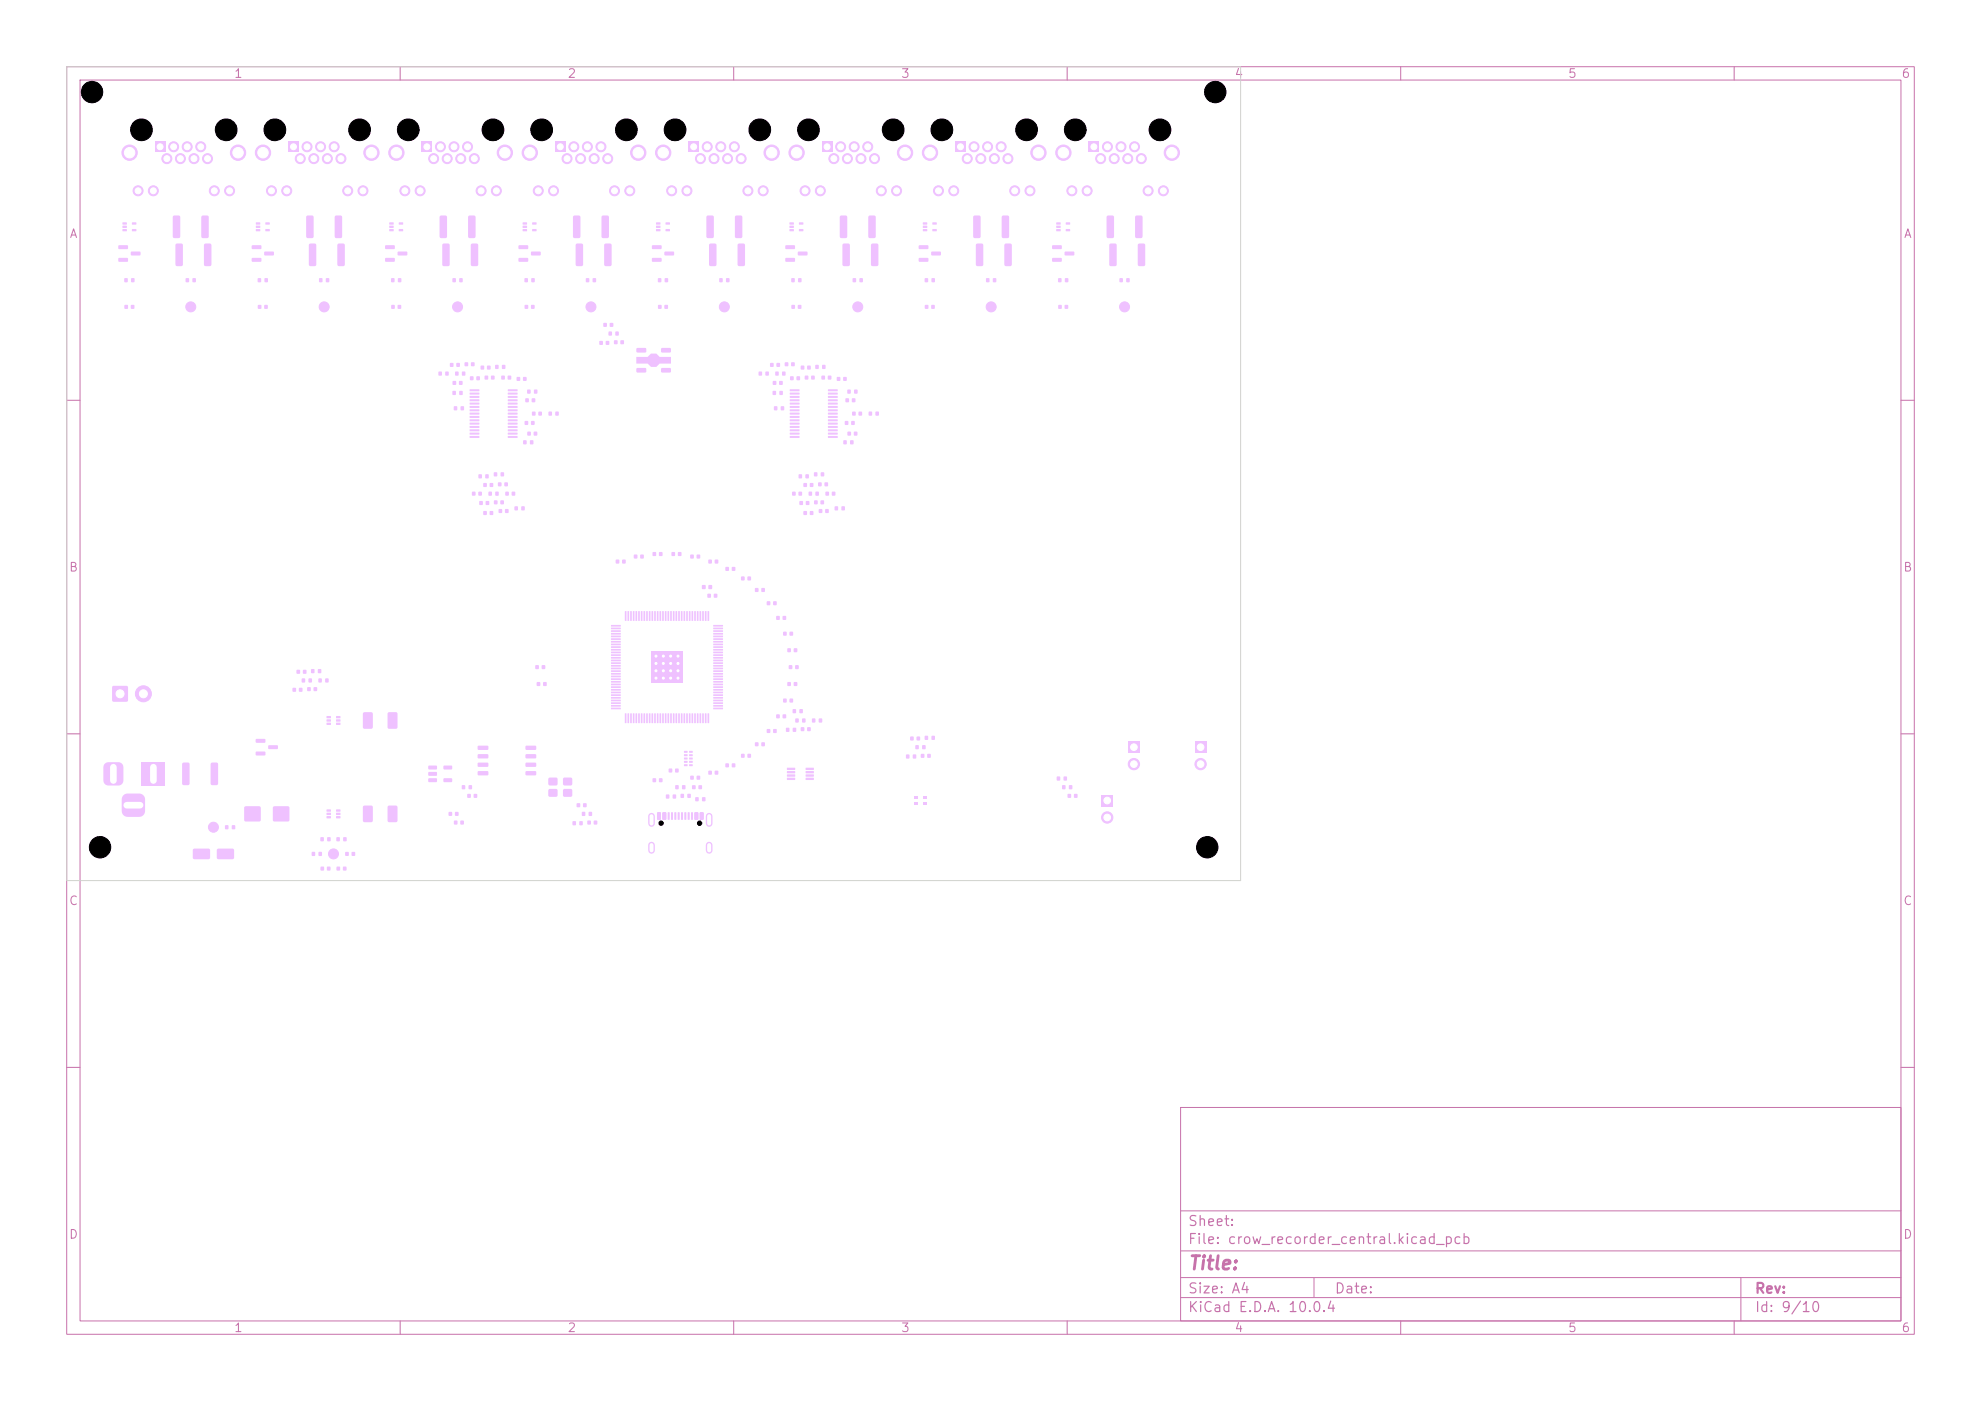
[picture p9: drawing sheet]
<svg xmlns="http://www.w3.org/2000/svg" width="297mm" height="210mm" viewBox="0 0 297 210" stroke-linecap="round" stroke-linejoin="round" font-family="sans-serif">
<defs><g id="words">
<text font-size="2" fill="#c872ab" x="178" y="190.8">Title:</text>
<g font-size="1.5" fill="#c872ab">
<text x="178" y="184.2">Sheet:</text>
<text x="178" y="186.9">File: crow_recorder_central.kicad_pcb</text>
<text x="178" y="197.1">KiCad E.D.A. 10.0.4</text>
<text x="178" y="194.3">Size: A4</text>
<text x="200" y="194.3">Date:</text>
<text x="263" y="194.3">Rev:</text>
<text x="263" y="197.1">Id: 9/10</text>
</g>
<g font-size="1.3" fill="#c872ab">
<text x="35" y="12">1</text>
<text x="85" y="12">2</text>
<text x="135" y="12">3</text>
<text x="185" y="12">4</text>
<text x="235" y="12">5</text>
<text x="285" y="12">6</text>
<text x="10.3" y="36">A</text>
<text x="285.4" y="36">A</text>
<text x="10.3" y="86">B</text>
<text x="285.3" y="86">B</text>
<text x="10.3" y="136">C</text>
<text x="285.3" y="136">C</text>
<text x="10.3" y="186">D</text>
<text x="285.3" y="186">D</text>
<text x="35" y="200">1</text>
<text x="85" y="200">2</text>
<text x="135" y="200">3</text>
<text x="185" y="200">4</text>
<text x="235" y="200">5</text>
<text x="285" y="200">6</text>
</g>
</g></defs>
<g fill="none" stroke="#c872ab" stroke-width=".15">
<path d="M10 10h277v190h-277zM12 12h273v186h-273zM60 10v2M110 10v2M160 10v2M210 10v2M260 10v2M10 60h2M285 60h2M10 110h2M285 110h2M10 160h2"/>
<path d="M177 166h108v32h-108zM285 160h2M60 198v2M110 198v2M160 198v2M177 194.5h108M177 191.5h108M177 187.5h108M177 181.5h108M197 191.5v3M210 198v2M260 198v2"/>
<path d="M261 191.5v6.5"/>
</g>
<g fill="#efc1ff" stroke="#efc1ff" stroke-width=".15">
<circle cx="161.2" cy="19.5" r="1.62"/>
<circle cx="173.9" cy="19.5" r="1.62"/>
</g>
<path d="M163.2 21.3h1.5v1.5h-1.5z" fill="#efc1ff"/>
<g fill="#efc1ff" stroke="#efc1ff" stroke-width=".15">
<circle cx="165" cy="23.8" r=".75"/>
<circle cx="166" cy="22" r=".75"/>
<circle cx="167" cy="23.8" r=".75"/>
<circle cx="168.1" cy="22" r=".75"/>
<circle cx="169.1" cy="23.8" r=".75"/>
<circle cx="170.1" cy="22" r=".75"/>
<circle cx="171.1" cy="23.8" r=".75"/>
<circle cx="160.7" cy="28.6" r=".75"/>
<circle cx="163" cy="28.6" r=".75"/>
<circle cx="172.1" cy="28.6" r=".75"/>
<circle cx="174.4" cy="28.6" r=".75"/>
<circle cx="159.4" cy="22.9" r="1.15"/>
<circle cx="175.7" cy="22.9" r="1.15"/>
</g>
<g fill="#efc1ff">
<path d="M126.5 66h.4v.6h-.4z"/>
<path d="M127.5 66h.4v.6h-.4z"/>
</g>
<g fill="#efc1ff" stroke="#efc1ff" stroke-width=".15">
<circle cx="61.2" cy="19.5" r="1.62"/>
<circle cx="73.9" cy="19.5" r="1.62"/>
</g>
<path d="M63.2 21.3h1.6v1.5h-1.6z" fill="#efc1ff"/>
<g fill="#efc1ff" stroke="#efc1ff" stroke-width=".15">
<circle cx="65" cy="23.8" r=".75"/>
<circle cx="66" cy="22" r=".75"/>
<circle cx="67" cy="23.8" r=".75"/>
<circle cx="68.1" cy="22" r=".75"/>
<circle cx="69.1" cy="23.8" r=".75"/>
<circle cx="70.1" cy="22" r=".75"/>
<circle cx="71.1" cy="23.8" r=".75"/>
<circle cx="60.7" cy="28.6" r=".75"/>
<circle cx="63" cy="28.6" r=".75"/>
<circle cx="72.1" cy="28.6" r=".75"/>
<circle cx="74.4" cy="28.6" r=".75"/>
<circle cx="59.4" cy="22.9" r="1.15"/>
<circle cx="75.7" cy="22.9" r="1.15"/>
</g>
<g fill="#efc1ff">
<path d="M46.8 127.7h.4v.6h-.4z"/>
<path d="M47.8 127.7h.4v.6h-.4z"/>
<path d="M74.3 54.7h.4v.6h-.4z"/>
<path d="M75.3 54.7h.4v.6h-.4z"/>
<path d="M122.1 75h.5v.6h-.5z"/>
<path d="M123 75h.5v.6h-.5z"/>
<path d="M49 121.4l.6-.1v.3l-.6 .1z"/>
<path d="M49 121.9l.6-.1v.3l-.6 .1z"/>
<path d="M49 122.4l.6-.1v.3l-.6 .1z"/>
<path d="M50.4 122.4l.6-.1v.3l-.6 .1z"/>
<path d="M50.4 121.9l.6-.1v.3l-.6 .1z"/>
<path d="M50.4 121.4l.6-.1v.3l-.6 .1z"/>
<path d="M79.1 58.4h.4v.6h-.4z"/>
<path d="M80.1 58.4h.4v.6h-.4z"/>
<path d="M58.4 33.4l.6-.1v.3l-.6 .1z"/>
<path d="M58.4 33.9l.6-.1v.3l-.6 .1z"/>
<path d="M58.4 34.4l.6-.1v.3l-.6 .1z"/>
<path d="M59.8 34.4l.6-.1v.3l-.6 .1z"/>
<path d="M59.8 33.4l.6-.1v.3l-.6 .1z"/>
<path d="M78.5 66h.4v.6h-.4z"/>
<path d="M79.5 66h.4v.6h-.4z"/>
<path d="M118 115.1h1.2v.3h-1.2z"/>
<path d="M118 115.6h1.2v.3h-1.2z"/>
<path d="M118 116.1h1.2v.3h-1.2z"/>
<path d="M118 116.6h1.2v.3h-1.2z"/>
<path d="M120.8 116.6h1.2v.3h-1.2z"/>
<path d="M120.8 116.1h1.2v.3h-1.2z"/>
<path d="M120.8 115.6h1.2v.3h-1.2z"/>
<path d="M120.8 115.1h1.2v.3h-1.2z"/>
<path d="M126.8 59.7h.5v.6h-.5z"/>
<path d="M127.7 59.7h.5v.6h-.5z"/>
<path d="M38.7 45.7h.5v.6h-.5z"/>
<path d="M39.6 45.7h.5v.6h-.5z"/>
<path d="M103.5 83.2h.5v.5h-.5z"/>
<path d="M104.5 83.2h.4v.5h-.4z"/>
<path d="M158.7 45.7h.5v.6h-.5z"/>
<path d="M159.6 45.7h.5v.6h-.5z"/>
<path d="M115 109.3h.5v.5h-.5z"/>
<path d="M115.9 109.3h.5v.5h-.5z"/>
<path d="M121.8 107.7h.4v.6h-.4z"/>
<path d="M122.8 107.7h.4v.6h-.4z"/>
<path d="M48.1 129.9h.5v.6h-.5z"/>
<path d="M49 129.9h.5v.6h-.5z"/>
<path d="M66 32.4l.8-.1 .2 .2v3l-.1 .2h-.8l-.2-.2z"/>
<path d="M70.2 32.4l.8-.1 .3 .2v3l-.2 .2h-.7l-.2-.2z"/>
<path d="M69.7 54.3h.5v.6h-.5z"/>
<path d="M70.6 54.3h.5v.6h-.5z"/>
<path d="M122.3 54.7h.4v.6h-.4z"/>
<path d="M123.3 54.7h.4v.6h-.4z"/>
<path d="M146.4 36.6l.8-.1 .2 .2v3l-.1 .2h-.7l-.3-.2z"/>
<path d="M150.6 36.6l.8-.1 .3 .2v3l-.2 .2h-.7l-.2-.2z"/>
</g>
<g fill="#efc1ff" stroke="#efc1ff" stroke-width=".15">
<circle cx="99.1" cy="123.4" r=".33"/>
<circle cx="104.9" cy="123.4" r=".33"/>
</g>
<g fill="#efc1ff">
<path d="M98.5 121.8l.4-.1 .2 .1v.9l-.1 .2-.5-.1z"/>
<path d="M99.3 121.8l.4-.1 .2 .1v.9l-.1 .2-.5-.1z"/>
<path d="M100.6 121.8h.3l-.1 1.1-.2-.1z"/>
<path d="M101.6 121.8h.3l-.1 1.1-.2-.1z"/>
<path d="M102.1 121.8h.3l-.1 1.1-.2-.1z"/>
<path d="M103.1 121.8h.3l-.1 1.1-.2-.1z"/>
<path d="M104.1 121.8l.4-.1 .2 .1v.9l-.1 .2-.5-.1z"/>
<path d="M104.9 121.8l.5-.1 .1 .1v.9l-.1 .2-.5-.1z"/>
<path d="M103.6 121.8h.3l-.1 1.1-.2-.1z"/>
<path d="M102.6 121.8h.3l-.1 1.1-.2-.1z"/>
<path d="M101.1 121.8h.3l-.1 1.1-.2-.1z"/>
<path d="M100.1 121.8h.3l-.1 1.1-.2-.1z"/>
</g>
<path d="M97.7 122.3v1.1M97.7 126.7v.8M106.3 122.3v1.1M106.3 126.7v.8" fill="none" stroke="#efc1ff" stroke-width="1"/>
<g fill="#efc1ff">
<path d="M107.9 41.7h.4v.6h-.4z"/>
<path d="M108.9 41.7h.4v.6h-.4z"/>
<path d="M38.4 110.8h1.3l.1 .5-.2 .1-1.2-.1-.1-.1z"/>
<path d="M38.4 112.7h1.3l.1 .5-.2 .1-1.2-.1-.1-.1z"/>
<path d="M40.2 111.7h1.4l.1 .5-.2 .1h-1.2l-.1-.1z"/>
<path d="M70.4 58.4h1.4l.1 .2-1.4 .1z"/>
<path d="M70.4 58.9h1.4l.1 .2-1.4 .1z"/>
<path d="M70.4 59.4h1.4l.1 .2-1.4 .1z"/>
<path d="M70.4 59.9h1.4l.1 .2-1.4 .1z"/>
<path d="M70.4 60.4h1.4l.1 .2-1.4 .1z"/>
<path d="M70.4 60.9h1.4l.1 .2-1.4 .1z"/>
<path d="M70.4 61.4h1.4l.1 .2-1.4 .1z"/>
<path d="M70.4 61.9h1.4l.1 .2-1.4 .1z"/>
<path d="M70.4 62.4h1.4l.1 .2-1.4 .1z"/>
<path d="M70.4 62.9h1.4l.1 .2-1.4 .1z"/>
<path d="M70.4 63.4h1.4l.1 .2-1.4 .1z"/>
<path d="M70.4 63.9h1.4l.1 .2-1.4 .1z"/>
<path d="M70.4 64.4h1.4l.1 .2-1.4 .1z"/>
<path d="M70.4 64.9h1.4l.1 .2-1.4 .1z"/>
<path d="M70.4 65.4h1.4l.1 .2-1.4 .1z"/>
<path d="M76.1 65.4h1.4l.1 .2-1.4 .1z"/>
<path d="M76.1 64.9h1.4l.1 .2-1.4 .1z"/>
<path d="M76.1 64.4h1.4l.1 .2-1.4 .1z"/>
<path d="M76.1 63.9h1.4l.1 .2-1.4 .1z"/>
<path d="M76.1 63.4h1.4l.1 .2-1.4 .1z"/>
<path d="M76.1 62.9h1.4l.1 .2-1.4 .1z"/>
<path d="M76.1 62.4h1.4l.1 .2-1.4 .1z"/>
<path d="M76.1 61.9h1.4l.1 .2-1.4 .1z"/>
<path d="M76.1 61.4h1.4l.1 .2-1.4 .1z"/>
<path d="M76.1 60.9h1.4l.1 .2-1.4 .1z"/>
<path d="M76.1 60.4h1.4l.1 .2-1.4 .1z"/>
<path d="M76.1 59.9h1.4l.1 .2-1.4 .1z"/>
<path d="M76.1 59.4h1.4l.1 .2-1.4 .1z"/>
<path d="M76.1 58.9h1.4l.1 .2-1.4 .1z"/>
<path d="M76.1 58.4h1.4l.1 .2-1.4 .1z"/>
</g>
<circle cx="182.2" cy="13.8" r="1.6" fill="#efc1ff" stroke="#efc1ff" stroke-width=".15"/>
<g fill="#efc1ff">
<path d="M138.1 113h.5v.6h-.5z"/>
<path d="M139 113h.5v.6h-.5z"/>
<path d="M113.8 55.7h.4v.6h-.4z"/>
<path d="M114.8 55.7h.4v.6h-.4z"/>
<path d="M120.1 109h.5v.6h-.5z"/>
<path d="M121 109h.5v.6h-.5z"/>
<path d="M43.9 103.1h.5v.6h-.5z"/>
<path d="M44.8 103.1h.5v.6h-.5z"/>
<path d="M105.3 87.7h.5v.6h-.5z"/>
<path d="M106.2 87.7h.5v.6h-.5z"/>
<path d="M159.3 117.7h.4v.6h-.4z"/>
<path d="M160.3 117.7h.4v.6h-.4z"/>
<path d="M33.8 123.7h.4v.6h-.4z"/>
<path d="M34.8 123.7h.4v.6h-.4z"/>
<path d="M38.7 41.7h.4v.6h-.4z"/>
<path d="M39.7 41.7h.4v.6h-.4z"/>
<path d="M58.7 45.7h.5v.6h-.5z"/>
<path d="M59.6 45.7h.5v.6h-.5z"/>
<path d="M122.7 72.3h.5v.6h-.5z"/>
<path d="M123.6 72.3h.5v.6h-.5z"/>
<path d="M127.1 64.7h.5v.6h-.5z"/>
<path d="M128 64.7h.5v.6h-.5z"/>
<path d="M166.4 36.6l.8-.1 .2 .2v3l-.1 .2h-.8l-.2-.2z"/>
<path d="M170.6 36.6l.8-.1 .3 .2v3l-.2 .2h-.7l-.2-.2z"/>
<path d="M86 32.4l.8-.1 .2 .2v3l-.1 .2h-.7l-.3-.2z"/>
<path d="M90.2 32.4l.8-.1 .3 .2v3l-.2 .2h-.7l-.2-.2z"/>
<path d="M118.1 97.2h.4v.5h-.4z"/>
<path d="M119 97.2h.5v.5h-.5z"/>
<path d="M95.5 52.2h1.3l.1 .1v.4l-.2 .2-1.2-.1-.1-.1z"/>
<path d="M95.4 53.5h1.7l.5-.5h.8l.5 .5h1.7v1h-1.7l-.5 .5h-.8l-.5-.5h-1.7z"/>
<path d="M95.5 55.2h1.3l.1 .1v.4l-.2 .2-1.2-.1-.1-.1z"/>
<path d="M99.2 55.2h1.3l.1 .1v.4l-.2 .2-1.2-.1-.1-.1z"/>
<path d="M99.2 52.2h1.3l.1 .1v.4l-.2 .2-1.2-.1-.1-.1z"/>
<path d="M158.7 41.7h.4v.6h-.4z"/>
<path d="M159.7 41.7h.4v.6h-.4z"/>
<path d="M125.5 56.5h.5v.6h-.5z"/>
<path d="M126.4 56.5h.5v.6h-.5z"/>
<path d="M82.3 61.7h.4v.6h-.4z"/>
<path d="M83.3 61.7h.4v.6h-.4z"/>
<path d="M92.1 51h.5v.6h-.5z"/>
<path d="M93 51h.5v.6h-.5z"/>
<path d="M78.7 45.7h.5v.6h-.5z"/>
<path d="M79.6 45.7h.5v.6h-.5z"/>
<path d="M97.8 36.8h1.3l.1 .5-.2 .1-1.2-.1-.1-.1z"/>
<path d="M97.8 38.7h1.3l.1 .5-.2 .1-1.2-.1-.1-.1z"/>
<path d="M99.6 37.7h1.4l.1 .5-.2 .1h-1.2l-.1-.1z"/>
<path d="M17.8 36.8h1.3l.1 .5-.2 .1-1.2-.1-.1-.1z"/>
<path d="M17.8 38.7h1.3l.1 .5-.2 .1-1.2-.1-.1-.1z"/>
<path d="M19.6 37.7h1.4l.1 .5-.2 .1h-1.2l-.1-.1z"/>
<path d="M71.8 71.1h.4v.6h-.4z"/>
<path d="M72.8 71.1h.4v.6h-.4z"/>
<path d="M78.7 63.1h.5v.6h-.5z"/>
<path d="M79.6 63.1h.5v.6h-.5z"/>
</g>
<circle cx="13.8" cy="13.8" r="1.6" fill="#efc1ff" stroke="#efc1ff" stroke-width=".15"/>
<g fill="#efc1ff">
<path d="M118.7 45.7h.5v.6h-.5z"/>
<path d="M119.6 45.7h.5v.6h-.5z"/>
<path d="M47.9 41.7h.4v.6h-.4z"/>
<path d="M48.9 41.7h.4v.6h-.4z"/>
</g>
<circle cx="50" cy="128" r=".75" fill="#efc1ff" stroke="#efc1ff" stroke-width=".15"/>
<g fill="#efc1ff">
<path d="M78.7 41.7h.4v.6h-.4z"/>
<path d="M79.7 41.7h.4v.6h-.4z"/>
<path d="M18.7 45.7h.5v.6h-.5z"/>
<path d="M19.6 45.7h.5v.6h-.5z"/>
<path d="M120.7 56.3h.5v.6h-.5z"/>
<path d="M121.6 56.3h.5v.6h-.5z"/>
<path d="M122.1 70.8h.4v.6h-.4z"/>
<path d="M123.1 70.8h.4v.6h-.4z"/>
<path d="M50.5 125.5h.4v.6h-.4z"/>
<path d="M51.5 125.5h.4v.6h-.4z"/>
<path d="M79.1 64.7h.5v.6h-.5z"/>
<path d="M80 64.7h.5v.6h-.5z"/>
<path d="M74.1 75h.5v.6h-.5z"/>
<path d="M75 75h.5v.6h-.5z"/>
<path d="M65.8 55.7h.4v.6h-.4z"/>
<path d="M66.8 55.7h.4v.6h-.4z"/>
<path d="M126.4 36.6l.8-.1 .2 .2v3l-.1 .2h-.7l-.3-.2z"/>
<path d="M130.6 36.6l.8-.1 .3 .2v3l-.2 .2h-.7l-.2-.2z"/>
<path d="M72.7 56.3h.5v.6h-.5z"/>
<path d="M73.6 56.3h.5v.6h-.5z"/>
</g>
<circle cx="32" cy="124" r=".75" fill="#efc1ff" stroke="#efc1ff" stroke-width=".15"/>
<g fill="#efc1ff">
<path d="M75.8 73.7h.5v.6h-.5z"/>
<path d="M76.7 73.7h.5v.6h-.5z"/>
<path d="M108.8 114.5h.5v.5h-.5z"/>
<path d="M109.7 114.5h.5v.5h-.5z"/>
<path d="M78.8 59.7h.5v.6h-.5z"/>
<path d="M79.7 59.7h.5v.6h-.5z"/>
<path d="M127.9 41.7h.4v.6h-.4z"/>
<path d="M128.9 41.7h.4v.6h-.4z"/>
<path d="M126.7 63.1h.5v.6h-.5z"/>
<path d="M127.6 63.1h.5v.6h-.5z"/>
<path d="M115.5 54.4h.5v.6h-.5z"/>
<path d="M116.4 54.4h.5v.6h-.5z"/>
<path d="M80.5 102.3h.5v.5h-.5z"/>
<path d="M81.5 102.3h.4v.5h-.4z"/>
<path d="M111.1 86.4h.5v.6h-.5z"/>
<path d="M112.1 86.4h.5v.6h-.5z"/>
<path d="M115.9 58.6h.4v.6h-.4z"/>
<path d="M116.9 58.6h.4v.6h-.4z"/>
<path d="M68.1 60.9h.4v.6h-.4z"/>
<path d="M69.1 60.9h.4v.6h-.4z"/>
<path d="M135.9 113.1h.4v.6h-.4z"/>
<path d="M136.9 113.1h.4v.6h-.4z"/>
<path d="M136.5 110.4h.5v.6h-.5z"/>
<path d="M137.4 110.4h.5v.6h-.5z"/>
<path d="M66.4 36.6l.8-.1 .2 .2v3l-.1 .2h-.8l-.2-.2z"/>
<path d="M70.6 36.6l.9-.1 .2 .2v3l-.2 .2h-.7l-.2-.2z"/>
<path d="M99.9 119.1h.4v.6h-.4z"/>
<path d="M100.9 119.1h.4v.6h-.4z"/>
</g>
<g fill="#efc1ff" stroke="#efc1ff" stroke-width=".15">
<circle cx="121.2" cy="19.5" r="1.62"/>
<circle cx="133.9" cy="19.5" r="1.62"/>
</g>
<path d="M123.2 21.3h1.5v1.5h-1.5z" fill="#efc1ff"/>
<g fill="#efc1ff" stroke="#efc1ff" stroke-width=".15">
<circle cx="125" cy="23.8" r=".75"/>
<circle cx="126" cy="22" r=".75"/>
<circle cx="127" cy="23.8" r=".75"/>
<circle cx="128.1" cy="22" r=".75"/>
<circle cx="129.1" cy="23.8" r=".75"/>
<circle cx="130.1" cy="22" r=".75"/>
<circle cx="131.1" cy="23.8" r=".75"/>
<circle cx="120.7" cy="28.6" r=".75"/>
<circle cx="123" cy="28.6" r=".75"/>
<circle cx="132.1" cy="28.6" r=".75"/>
<circle cx="134.4" cy="28.6" r=".75"/>
<circle cx="119.4" cy="22.9" r="1.15"/>
<circle cx="135.7" cy="22.9" r="1.15"/>
</g>
<g fill="#efc1ff">
<path d="M106.4 36.6l.8-.1 .2 .2v3l-.1 .2h-.7l-.3-.2z"/>
<path d="M110.6 36.6l.8-.1 .3 .2v3l-.2 .2h-.7l-.2-.2z"/>
<path d="M47.8 101.7h.4v.6h-.4z"/>
<path d="M48.8 101.7h.4v.6h-.4z"/>
</g>
<circle cx="168.6" cy="46" r=".75" fill="#efc1ff" stroke="#efc1ff" stroke-width=".15"/>
<g fill="#efc1ff">
<path d="M127.1 58.4h.4v.6h-.4z"/>
<path d="M128.1 58.4h.4v.6h-.4z"/>
</g>
<g fill="#efc1ff" stroke="#efc1ff" stroke-width=".15">
<circle cx="101.2" cy="19.5" r="1.62"/>
<circle cx="113.9" cy="19.5" r="1.62"/>
</g>
<path d="M103.2 21.3h1.5v1.5h-1.5z" fill="#efc1ff"/>
<g fill="#efc1ff" stroke="#efc1ff" stroke-width=".15">
<circle cx="105" cy="23.8" r=".75"/>
<circle cx="106" cy="22" r=".75"/>
<circle cx="107" cy="23.8" r=".75"/>
<circle cx="108.1" cy="22" r=".75"/>
<circle cx="109.1" cy="23.8" r=".75"/>
<circle cx="110.1" cy="22" r=".75"/>
<circle cx="111.1" cy="23.8" r=".75"/>
<circle cx="100.7" cy="28.6" r=".75"/>
<circle cx="103" cy="28.6" r=".75"/>
<circle cx="112.1" cy="28.6" r=".75"/>
<circle cx="114.4" cy="28.6" r=".75"/>
<circle cx="99.4" cy="22.9" r="1.15"/>
<circle cx="115.7" cy="22.9" r="1.15"/>
</g>
<g fill="#efc1ff">
<path d="M88.1 123h.5v.6h-.5z"/>
<path d="M89 123h.5v.6h-.5z"/>
<path d="M97.9 116.7h.4v.5h-.4z"/>
<path d="M98.8 116.7h.5v.5h-.5z"/>
<path d="M138.7 45.7h.5v.6h-.5z"/>
<path d="M139.6 45.7h.5v.6h-.5z"/>
<path d="M118.4 58.4h1.4l.1 .2-1.4 .1z"/>
<path d="M118.4 58.9h1.4l.1 .2-1.4 .1z"/>
<path d="M118.4 59.4h1.4l.1 .2-1.4 .1z"/>
<path d="M118.4 59.9h1.4l.1 .2-1.4 .1z"/>
<path d="M118.4 60.4h1.4l.1 .2-1.4 .1z"/>
<path d="M118.4 60.9h1.4l.1 .2-1.4 .1z"/>
<path d="M118.4 61.4h1.4l.1 .2-1.4 .1z"/>
<path d="M118.4 61.9h1.4l.1 .2-1.4 .1z"/>
<path d="M118.4 62.4h1.4l.1 .2-1.4 .1z"/>
<path d="M118.4 62.9h1.4l.1 .2-1.4 .1z"/>
<path d="M118.4 63.4h1.4l.1 .2-1.4 .1z"/>
<path d="M118.4 63.9h1.4l.1 .2-1.4 .1z"/>
<path d="M118.4 64.4h1.4l.1 .2-1.4 .1z"/>
<path d="M118.4 64.9h1.4l.1 .2-1.4 .1z"/>
<path d="M118.4 65.4h1.4l.1 .2-1.4 .1z"/>
<path d="M124.1 65.4h1.4l.1 .2-1.4 .1z"/>
<path d="M124.1 64.9h1.4l.1 .2-1.4 .1z"/>
<path d="M124.1 64.4h1.4l.1 .2-1.4 .1z"/>
<path d="M124.1 63.9h1.4l.1 .2-1.4 .1z"/>
<path d="M124.1 63.4h1.4l.1 .2-1.4 .1z"/>
<path d="M124.1 62.9h1.4l.1 .2-1.4 .1z"/>
<path d="M124.1 62.4h1.4l.1 .2-1.4 .1z"/>
<path d="M124.1 61.9h1.4l.1 .2-1.4 .1z"/>
<path d="M124.1 61.4h1.4l.1 .2-1.4 .1z"/>
<path d="M124.1 60.9h1.4l.1 .2-1.4 .1z"/>
<path d="M124.1 60.4h1.4l.1 .2-1.4 .1z"/>
<path d="M124.1 59.9h1.4l.1 .2-1.4 .1z"/>
<path d="M124.1 59.4h1.4l.1 .2-1.4 .1z"/>
<path d="M124.1 58.9h1.4l.1 .2-1.4 .1z"/>
<path d="M124.1 58.4h1.4l.1 .2-1.4 .1z"/>
<path d="M77.2 75.9h.4v.6h-.4z"/>
<path d="M78.2 75.9h.4v.6h-.4z"/>
<path d="M130.3 61.7h.4v.6h-.4z"/>
<path d="M131.3 61.7h.4v.6h-.4z"/>
</g>
<circle cx="48.6" cy="46" r=".75" fill="#efc1ff" stroke="#efc1ff" stroke-width=".15"/>
<g fill="#efc1ff">
<path d="M72.5 76.6h.5v.6h-.5z"/>
<path d="M73.4 76.6h.5v.6h-.5z"/>
<path d="M91.3 49.7h.4v.6h-.4z"/>
<path d="M92.3 49.7h.4v.6h-.4z"/>
<path d="M160.1 119h.5v.6h-.5z"/>
<path d="M161 119h.5v.6h-.5z"/>
<path d="M117.9 109.1h.4v.6h-.4z"/>
<path d="M118.9 109.1h.4v.6h-.4z"/>
</g>
<g fill="#efc1ff" stroke="#efc1ff" stroke-width=".15">
<circle cx="81.2" cy="19.5" r="1.62"/>
<circle cx="93.9" cy="19.5" r="1.62"/>
</g>
<path d="M83.2 21.3h1.5v1.5h-1.5z" fill="#efc1ff"/>
<g fill="#efc1ff" stroke="#efc1ff" stroke-width=".15">
<circle cx="85" cy="23.8" r=".75"/>
<circle cx="86" cy="22" r=".75"/>
<circle cx="87" cy="23.8" r=".75"/>
<circle cx="88.1" cy="22" r=".75"/>
<circle cx="89.1" cy="23.8" r=".75"/>
<circle cx="90.1" cy="22" r=".75"/>
<circle cx="91.1" cy="23.8" r=".75"/>
<circle cx="80.7" cy="28.6" r=".75"/>
<circle cx="83" cy="28.6" r=".75"/>
<circle cx="92.1" cy="28.6" r=".75"/>
<circle cx="94.4" cy="28.6" r=".75"/>
<circle cx="79.4" cy="22.9" r="1.15"/>
<circle cx="95.7" cy="22.9" r="1.15"/>
</g>
<path d="M179.1 111.2h1.8v1.7h-1.8z" fill="#efc1ff"/>
<circle cx="180" cy="114.5" r=".85" fill="#efc1ff" stroke="#efc1ff" stroke-width=".15"/>
<g fill="#efc1ff">
<path d="M111.1 113h.5v.6h-.5z"/>
<path d="M112.1 113h.5v.6h-.5z"/>
<path d="M58.7 41.7h.4v.6h-.4z"/>
<path d="M59.7 41.7h.4v.6h-.4z"/>
</g>
<circle cx="68.6" cy="46" r=".75" fill="#efc1ff" stroke="#efc1ff" stroke-width=".15"/>
<g fill="#efc1ff">
<path d="M157.8 36.8h1.3l.1 .5-.2 .1-1.2-.1-.1-.1z"/>
<path d="M157.8 38.7h1.3l.1 .5-.2 .1-1.2-.1-.1-.1z"/>
<path d="M159.6 37.7h1.4l.1 .5-.2 .1h-1.2l-.1-.1z"/>
</g>
<g fill="#efc1ff" stroke="#efc1ff" stroke-width=".15">
<circle cx="21.2" cy="19.5" r="1.62"/>
<circle cx="33.9" cy="19.5" r="1.62"/>
</g>
<path d="M23.2 21.3h1.6v1.5h-1.6z" fill="#efc1ff"/>
<g fill="#efc1ff" stroke="#efc1ff" stroke-width=".15">
<circle cx="25" cy="23.8" r=".75"/>
<circle cx="26" cy="22" r=".75"/>
<circle cx="27" cy="23.8" r=".75"/>
<circle cx="28.1" cy="22" r=".75"/>
<circle cx="29.1" cy="23.8" r=".75"/>
<circle cx="30.1" cy="22" r=".75"/>
<circle cx="31.1" cy="23.8" r=".75"/>
<circle cx="20.7" cy="28.6" r=".75"/>
<circle cx="23" cy="28.6" r=".75"/>
<circle cx="32.1" cy="28.6" r=".75"/>
<circle cx="34.4" cy="28.6" r=".75"/>
<circle cx="19.4" cy="22.9" r="1.15"/>
<circle cx="35.7" cy="22.9" r="1.15"/>
</g>
<g fill="#efc1ff">
<path d="M103.8 117.7h.5v.6h-.5z"/>
<path d="M104.7 117.7h.5v.6h-.5z"/>
<path d="M77.8 36.8h1.3l.1 .5-.2 .1-1.2-.1-.1-.1z"/>
<path d="M77.8 38.7h1.3l.1 .5-.2 .1-1.2-.1-.1-.1z"/>
<path d="M79.6 37.7h1.4l.1 .5-.2 .1h-1.2l-.1-.1z"/>
<path d="M117.4 94.7h.5v.6h-.5z"/>
<path d="M118.4 94.7h.5v.6h-.5z"/>
<path d="M92.3 83.9h.5v.5h-.5z"/>
<path d="M93.3 83.9h.5v.5h-.5z"/>
<path d="M138.7 41.7h.4v.6h-.4z"/>
<path d="M139.7 41.7h.4v.6h-.4z"/>
<path d="M106.1 89h.5v.6h-.5z"/>
<path d="M107 89h.5v.6h-.5z"/>
<path d="M90.5 48.4h.5v.6h-.5z"/>
<path d="M91.4 48.4h.5v.6h-.5z"/>
<path d="M37.8 36.8h1.3l.1 .5-.2 .1-1.2-.1-.1-.1z"/>
<path d="M37.8 38.7h1.3l.1 .5-.2 .1-1.2-.1-.1-.1z"/>
<path d="M39.6 37.7h1.4l.1 .5-.2 .1h-1.2l-.1-.1z"/>
<path d="M51.8 127.7h.5v.6h-.5z"/>
<path d="M52.7 127.7h.5v.6h-.5z"/>
<path d="M46.1 103h.5v.6h-.5z"/>
<path d="M47 103h.5v.6h-.5z"/>
</g>
<circle cx="15" cy="127" r="1.6" fill="#efc1ff" stroke="#efc1ff" stroke-width=".15"/>
<g fill="#efc1ff">
<path d="M118.3 99.7h.5v.6h-.5z"/>
<path d="M119.2 99.7h.5v.6h-.5z"/>
<path d="M68.1 123h.5v.6h-.5z"/>
<path d="M69 123h.5v.6h-.5z"/>
<path d="M98.7 41.7h.4v.6h-.4z"/>
<path d="M99.7 41.7h.4v.6h-.4z"/>
<path d="M87.3 121.7h.4v.6h-.4z"/>
<path d="M88.3 121.7h.4v.6h-.4z"/>
<path d="M106.2 83.9h.5v.5h-.5z"/>
<path d="M107.2 83.9h.5v.5h-.5z"/>
<path d="M115 90.2h.5v.5h-.5z"/>
<path d="M115.9 90.2h.5v.5h-.5z"/>
<path d="M123.8 73.7h.5v.6h-.5z"/>
<path d="M124.7 73.7h.5v.6h-.5z"/>
<path d="M89.9 51.1h.5v.6h-.5z"/>
<path d="M90.8 51.1h.5v.6h-.5z"/>
<path d="M167.9 41.7h.4v.6h-.4z"/>
<path d="M168.9 41.7h.4v.6h-.4z"/>
<path d="M18.7 41.7h.4v.6h-.4z"/>
<path d="M19.7 41.7h.4v.6h-.4z"/>
<path d="M71.9 75.1h.5v.6h-.5z"/>
<path d="M72.8 75.1h.5v.6h-.5z"/>
<path d="M70.8 73.7h.5v.6h-.5z"/>
<path d="M71.7 73.7h.5v.6h-.5z"/>
<path d="M165.1 119.2h1.7v1.7h-1.7z"/>
</g>
<circle cx="166" cy="122.5" r=".85" fill="#efc1ff" stroke="#efc1ff" stroke-width=".15"/>
<g fill="#efc1ff">
<path d="M86.4 36.6l.8-.1 .2 .2v3l-.1 .2h-.7l-.3-.2z"/>
<path d="M90.6 36.6l.8-.1 .3 .2v3l-.2 .2h-.7l-.2-.2z"/>
<path d="M26.4 36.6l.8-.1 .2 .2v3l-.1 .2h-.8l-.2-.2z"/>
<path d="M30.6 36.6l.8-.1 .3 .2v3l-.2 .2h-.7l-.2-.2z"/>
<path d="M146 32.4l.8-.1 .2 .2v3l-.1 .2h-.7l-.3-.2z"/>
<path d="M150.2 32.4l.8-.1 .3 .2v3l-.2 .2h-.7l-.2-.2z"/>
<path d="M113.2 88.2h.5v.5h-.5z"/>
<path d="M114.2 88.2h.4v.5h-.4z"/>
<path d="M119.3 107.7h.4v.6h-.4z"/>
<path d="M120.3 107.7h.4v.6h-.4z"/>
<path d="M166 32.4l.8-.1 .2 .2v3l-.1 .2h-.8l-.2-.2z"/>
<path d="M170.2 32.4l.9-.1 .2 .2v3l-.2 .2h-.7l-.2-.2z"/>
</g>
<circle cx="28.6" cy="46" r=".75" fill="#efc1ff" stroke="#efc1ff" stroke-width=".15"/>
<g fill="#efc1ff">
<path d="M18.4 33.4l.6-.1v.3l-.6 .1z"/>
<path d="M18.4 33.9l.6-.1v.3l-.6 .1z"/>
<path d="M18.4 34.4l.6-.1v.3l-.6 .1z"/>
<path d="M19.8 34.4l.6-.1v.3l-.6 .1z"/>
<path d="M19.8 33.4l.6-.1v.3l-.6 .1z"/>
<path d="M82.3 118.3h1.2v1.1h-1.2z"/>
<path d="M84.5 118.3h1.2v1.1h-1.2z"/>
<path d="M84.5 116.6h1.2v1.1h-1.2z"/>
<path d="M82.3 116.6h1.2v1.1h-1.2z"/>
<path d="M48.1 125.5h.4v.6h-.4z"/>
<path d="M49.1 125.5h.4v.6h-.4z"/>
<path d="M46 32.4l.8-.1 .2 .2v3l-.1 .2h-.8l-.2-.2z"/>
<path d="M50.2 32.4l.9-.1 .2 .2v3l-.2 .2h-.7l-.2-.2z"/>
<path d="M137.3 111.7h.4v.6h-.4z"/>
<path d="M138.3 111.7h.4v.6h-.4z"/>
<path d="M116.1 60.9h.4v.6h-.4z"/>
<path d="M117.1 60.9h.4v.6h-.4z"/>
<path d="M118.4 33.4l.6-.1v.3l-.6 .1z"/>
<path d="M118.4 33.9l.6-.1v.3l-.6 .1z"/>
<path d="M118.4 34.4l.6-.1v.3l-.6 .1z"/>
<path d="M119.8 34.4l.6-.1v.3l-.6 .1z"/>
<path d="M119.8 33.4l.6-.1v.3l-.6 .1z"/>
<path d="M118.9 106.3h.4v.6h-.4z"/>
<path d="M119.9 106.3h.4v.6h-.4z"/>
<path d="M118.1 102.3h.4v.5h-.4z"/>
<path d="M119 102.3h.5v.5h-.5z"/>
<path d="M147.9 41.7h.4v.6h-.4z"/>
<path d="M148.9 41.7h.4v.6h-.4z"/>
<path d="M116.4 92.4h.5v.5h-.5z"/>
<path d="M117.4 92.4h.4v.5h-.4z"/>
<path d="M68.3 55.7h.4v.6h-.4z"/>
<path d="M69.3 55.7h.4v.6h-.4z"/>
<path d="M57.8 36.8h1.3l.1 .5-.2 .1-1.2-.1-.1-.1z"/>
<path d="M57.8 38.7h1.3l.1 .5-.2 .1-1.2-.1-.1-.1z"/>
<path d="M59.6 37.7h1.4l.1 .5-.2 .1h-1.2l-.1-.1z"/>
<path d="M38.4 33.4l.6-.1v.3l-.6 .1z"/>
<path d="M38.4 33.9l.6-.1v.3l-.6 .1z"/>
<path d="M38.4 34.4l.6-.1v.3l-.6 .1z"/>
<path d="M39.8 34.4l.6-.1v.3l-.6 .1z"/>
<path d="M39.8 33.4l.6-.1v.3l-.6 .1z"/>
<path d="M115.9 57.1h.5v.6h-.5z"/>
<path d="M116.8 57.1h.5v.6h-.5z"/>
<path d="M95.1 83.2h.4v.5h-.4z"/>
<path d="M96 83.2h.5v.5h-.5z"/>
<path d="M67.5 54.4h.5v.6h-.5z"/>
<path d="M68.4 54.4h.5v.6h-.5z"/>
<path d="M46.7 100.3h.4v.6h-.4z"/>
<path d="M47.7 100.3h.4v.6h-.4z"/>
<path d="M72.5 72.4h.5v.6h-.5z"/>
<path d="M73.4 72.4h.5v.6h-.5z"/>
<path d="M119.8 71.1h.4v.6h-.4z"/>
<path d="M120.8 71.1h.4v.6h-.4z"/>
<path d="M102.6 112.6h.4l.1 .2h-.5z"/>
<path d="M102.6 113.1h.4l.1 .2h-.5z"/>
<path d="M102.6 113.6h.4l.1 .2h-.5z"/>
<path d="M102.6 114.1h.4l.1 .2h-.5z"/>
<path d="M102.6 114.6h.4l.1 .2h-.5z"/>
<path d="M103.3 114.6h.5l.1 .2h-.5z"/>
<path d="M103.3 114.1h.5l.1 .2h-.5z"/>
<path d="M103.3 113.6h.5l.1 .2h-.5z"/>
<path d="M103.3 113.1h.5l.1 .2h-.5z"/>
<path d="M103.3 112.6h.5l.1 .2h-.5z"/>
<path d="M85.9 123.1h.4v.6h-.4z"/>
<path d="M86.9 123.1h.4v.6h-.4z"/>
<path d="M67.9 41.7h.4v.6h-.4z"/>
<path d="M68.9 41.7h.4v.6h-.4z"/>
<path d="M158.5 116.4h.4v.6h-.4z"/>
<path d="M159.5 116.4h.4v.6h-.4z"/>
<path d="M49 107.4l.6-.1v.3l-.6 .1z"/>
<path d="M49 107.9l.6-.1v.3l-.6 .1z"/>
<path d="M49 108.4l.6-.1v.3l-.6 .1z"/>
<path d="M50.4 108.4l.6-.1v.3l-.6 .1z"/>
<path d="M50.4 107.9l.6-.1v.3l-.6 .1z"/>
<path d="M50.4 107.4l.6-.1v.3l-.6 .1z"/>
<path d="M120.5 72.4h.5v.6h-.5z"/>
<path d="M121.4 72.4h.5v.6h-.5z"/>
<path d="M29 127.3l2.3-.1 .2 .3v1.1l-.3 .2h-2.1l-.2-.2z"/>
<path d="M32.6 127.3l2.3-.1 .2 .3v1.1l-.3 .2h-2.1l-.2-.2z"/>
<path d="M102.1 119h.4v.6h-.4z"/>
<path d="M103.1 119h.4v.6h-.4z"/>
<path d="M98.4 33.4l.6-.1v.3l-.6 .1z"/>
<path d="M98.4 33.9l.6-.1v.3l-.6 .1z"/>
<path d="M98.4 34.4l.6-.1v.3l-.6 .1z"/>
<path d="M99.8 34.4l.6-.1v.3l-.6 .1z"/>
<path d="M99.8 33.4l.6-.1v.3l-.6 .1z"/>
<path d="M100.7 82.8h.5v.5h-.5z"/>
<path d="M101.7 82.8h.4v.5h-.4z"/>
<path d="M54.5 106.8h1.2l.2 .1v2.1l-.2 .2-1.1 .1-.2-.2z"/>
<path d="M58.2 106.8h1.1l.3 .1v2.1l-.2 .2-1 .1-.3-.2z"/>
<path d="M16.9 102.9h2.2v2.2h-2.2z"/>
</g>
<circle cx="21.5" cy="104" r="1.2" fill="#efc1ff" stroke="#efc1ff" stroke-width=".15"/>
<g fill="#efc1ff">
<path d="M91.6 93.7h1.4l.1 .2h-1.4z"/>
<path d="M91.6 94.1h1.4l.1 .2h-1.4z"/>
<path d="M91.6 94.5h1.4l.1 .2h-1.4z"/>
<path d="M91.6 94.9h1.4l.1 .2h-1.4z"/>
<path d="M91.6 95.3h1.4l.1 .2h-1.4z"/>
<path d="M91.6 95.7h1.4l.1 .2h-1.4z"/>
<path d="M91.6 96.1h1.4l.1 .2h-1.4z"/>
<path d="M91.6 96.5h1.4l.1 .2h-1.4z"/>
<path d="M91.6 96.9h1.4l.1 .2h-1.4z"/>
<path d="M91.6 97.3h1.4l.1 .2h-1.4z"/>
<path d="M91.6 97.7h1.4l.1 .2h-1.4z"/>
<path d="M91.6 98.1h1.4l.1 .2h-1.4z"/>
<path d="M91.6 98.5h1.4l.1 .2h-1.4z"/>
<path d="M91.6 98.9h1.4l.1 .2h-1.4z"/>
<path d="M91.6 99.3h1.4l.1 .2h-1.4z"/>
<path d="M91.6 99.7h1.4l.1 .2h-1.4z"/>
<path d="M91.6 100.1h1.4l.1 .2h-1.4z"/>
<path d="M91.6 100.5h1.4l.1 .2h-1.4z"/>
<path d="M91.6 100.9h1.4l.1 .2h-1.4z"/>
<path d="M91.6 101.3h1.4l.1 .2h-1.4z"/>
<path d="M91.6 101.7h1.4l.1 .2h-1.4z"/>
<path d="M91.6 102.1h1.4l.1 .2h-1.4z"/>
<path d="M91.6 102.5h1.4l.1 .2h-1.4z"/>
<path d="M91.6 102.9h1.4l.1 .2h-1.4z"/>
<path d="M91.6 103.3h1.4l.1 .2h-1.4z"/>
<path d="M91.6 103.7h1.4l.1 .2h-1.4z"/>
<path d="M91.6 104.1h1.4l.1 .2h-1.4z"/>
<path d="M91.6 104.5h1.4l.1 .2h-1.4z"/>
<path d="M91.6 104.9h1.4l.1 .2h-1.4z"/>
<path d="M91.6 105.3h1.4l.1 .2h-1.4z"/>
<path d="M91.6 105.7h1.4l.1 .2h-1.4z"/>
<path d="M91.6 106.1h1.4l.1 .2h-1.4z"/>
<path d="M93.7 106.9l.2 .1v1.4l-.2-.1z"/>
<path d="M94.1 106.9l.2 .1v1.4l-.2-.1z"/>
<path d="M94.5 106.9l.2 .1v1.4l-.2-.1z"/>
<path d="M94.9 106.9l.2 .1v1.4l-.2-.1z"/>
<path d="M95.3 106.9l.2 .1v1.4l-.2-.1z"/>
<path d="M95.7 106.9l.2 .1v1.4l-.2-.1z"/>
<path d="M96.1 106.9l.2 .1v1.4l-.2-.1z"/>
<path d="M96.5 106.9l.2 .1v1.4l-.2-.1z"/>
<path d="M96.9 106.9l.2 .1v1.4l-.2-.1z"/>
<path d="M97.3 106.9l.2 .1v1.4l-.2-.1z"/>
<path d="M97.7 106.9l.2 .1v1.4l-.2-.1z"/>
<path d="M98.1 106.9l.2 .1v1.4l-.2-.1z"/>
<path d="M98.5 106.9l.2 .1v1.4l-.2-.1z"/>
<path d="M98.9 106.9l.2 .1v1.4l-.2-.1z"/>
<path d="M99.3 106.9l.2 .1v1.4l-.2-.1z"/>
<path d="M99.7 106.9l.2 .1v1.4l-.2-.1z"/>
<path d="M100.1 106.9l.2 .1v1.4l-.2-.1z"/>
<path d="M100.5 106.9l.2 .1v1.4l-.2-.1z"/>
<path d="M100.9 106.9l.2 .1v1.4l-.2-.1z"/>
<path d="M101.3 106.9l.2 .1v1.4l-.2-.1z"/>
<path d="M101.7 106.9l.2 .1v1.4l-.2-.1z"/>
<path d="M102.1 106.9l.2 .1v1.4l-.2-.1z"/>
<path d="M102.5 106.9l.2 .1v1.4l-.2-.1z"/>
<path d="M102.9 106.9l.2 .1v1.4l-.2-.1z"/>
<path d="M103.3 106.9l.2 .1v1.4l-.2-.1z"/>
<path d="M103.7 106.9l.2 .1v1.4l-.2-.1z"/>
<path d="M104.1 106.9l.2 .1v1.4l-.2-.1z"/>
<path d="M104.5 106.9l.2 .1v1.4l-.2-.1z"/>
<path d="M104.9 106.9l.2 .1v1.4l-.2-.1z"/>
<path d="M105.3 106.9l.2 .1v1.4l-.2-.1z"/>
<path d="M105.7 106.9l.2 .1v1.4l-.2-.1z"/>
<path d="M106.1 106.9l.2 .1v1.4l-.2-.1z"/>
<path d="M106.9 106.1h1.4l.1 .2h-1.4z"/>
<path d="M106.9 105.7h1.4l.1 .2h-1.4z"/>
<path d="M106.9 105.3h1.4l.1 .2h-1.4z"/>
<path d="M106.9 104.9h1.4l.1 .2h-1.4z"/>
<path d="M106.9 104.5h1.4l.1 .2h-1.4z"/>
<path d="M106.9 104.1h1.4l.1 .2h-1.4z"/>
<path d="M106.9 103.7h1.4l.1 .2h-1.4z"/>
<path d="M106.9 103.3h1.4l.1 .2h-1.4z"/>
<path d="M106.9 102.9h1.4l.1 .2h-1.4z"/>
<path d="M106.9 102.5h1.4l.1 .2h-1.4z"/>
<path d="M106.9 102.1h1.4l.1 .2h-1.4z"/>
<path d="M106.9 101.7h1.4l.1 .2h-1.4z"/>
<path d="M106.9 101.3h1.4l.1 .2h-1.4z"/>
<path d="M106.9 100.9h1.4l.1 .2h-1.4z"/>
<path d="M106.9 100.5h1.4l.1 .2h-1.4z"/>
<path d="M106.9 100.1h1.4l.1 .2h-1.4z"/>
<path d="M106.9 99.7h1.4l.1 .2h-1.4z"/>
<path d="M106.9 99.3h1.4l.1 .2h-1.4z"/>
<path d="M106.9 98.9h1.4l.1 .2h-1.4z"/>
<path d="M106.9 98.5h1.4l.1 .2h-1.4z"/>
<path d="M106.9 98.1h1.4l.1 .2h-1.4z"/>
<path d="M106.9 97.7h1.4l.1 .2h-1.4z"/>
<path d="M106.9 97.3h1.4l.1 .2h-1.4z"/>
<path d="M106.9 96.9h1.4l.1 .2h-1.4z"/>
<path d="M106.9 96.5h1.4l.1 .2h-1.4z"/>
<path d="M106.9 96.1h1.4l.1 .2h-1.4z"/>
<path d="M106.9 95.7h1.4l.1 .2h-1.4z"/>
<path d="M106.9 95.3h1.4l.1 .2h-1.4z"/>
<path d="M106.9 94.9h1.4l.1 .2h-1.4z"/>
<path d="M106.9 94.5h1.4l.1 .2h-1.4z"/>
<path d="M106.9 94.1h1.4l.1 .2h-1.4z"/>
<path d="M106.9 93.7h1.4l.1 .2h-1.4z"/>
<path d="M106.1 91.6l.2 .1v1.4l-.2-.1z"/>
<path d="M105.7 91.6l.2 .1v1.4l-.2-.1z"/>
<path d="M105.3 91.6l.2 .1v1.4l-.2-.1z"/>
<path d="M104.9 91.6l.2 .1v1.4l-.2-.1z"/>
<path d="M104.5 91.6l.2 .1v1.4l-.2-.1z"/>
<path d="M104.1 91.6l.2 .1v1.4l-.2-.1z"/>
<path d="M103.7 91.6l.2 .1v1.4l-.2-.1z"/>
<path d="M103.3 91.6l.2 .1v1.4l-.2-.1z"/>
<path d="M102.9 91.6l.2 .1v1.4l-.2-.1z"/>
<path d="M102.5 91.6l.2 .1v1.4l-.2-.1z"/>
<path d="M102.1 91.6l.2 .1v1.4l-.2-.1z"/>
<path d="M101.7 91.6l.2 .1v1.4l-.2-.1z"/>
<path d="M101.3 91.6l.2 .1v1.4l-.2-.1z"/>
<path d="M100.9 91.6l.2 .1v1.4l-.2-.1z"/>
<path d="M100.5 91.6l.2 .1v1.4l-.2-.1z"/>
<path d="M100.1 91.6l.2 .1v1.4l-.2-.1z"/>
<path d="M99.7 91.6l.2 .1v1.4l-.2-.1z"/>
<path d="M99.3 91.6l.2 .1v1.4l-.2-.1z"/>
<path d="M98.9 91.6l.2 .1v1.4l-.2-.1z"/>
<path d="M98.5 91.6l.2 .1v1.4l-.2-.1z"/>
<path d="M98.1 91.6l.2 .1v1.4l-.2-.1z"/>
<path d="M97.7 91.6l.2 .1v1.4l-.2-.1z"/>
<path d="M97.3 91.6l.2 .1v1.4l-.2-.1z"/>
<path d="M96.9 91.6l.2 .1v1.4l-.2-.1z"/>
<path d="M96.5 91.6l.2 .1v1.4l-.2-.1z"/>
<path d="M96.1 91.6l.2 .1v1.4l-.2-.1z"/>
<path d="M95.7 91.6l.2 .1v1.4l-.2-.1z"/>
<path d="M95.3 91.6l.2 .1v1.4l-.2-.1z"/>
<path d="M94.9 91.6l.2 .1v1.4l-.2-.1z"/>
<path d="M94.5 91.6l.2 .1v1.4l-.2-.1z"/>
<path d="M94.1 91.6l.2 .1v1.4l-.2-.1z"/>
<path d="M93.7 91.6l.2 .1v1.4l-.2-.1z"/>
</g>
<g fill="#efc1ff" stroke="#efc1ff" stroke-width=".15">
<circle cx="98.4" cy="98.4" r=".3"/>
<circle cx="98.4" cy="99.5" r=".3"/>
<circle cx="98.4" cy="100.5" r=".3"/>
<circle cx="98.4" cy="101.7" r=".3"/>
<circle cx="99.4" cy="98.4" r=".3"/>
<circle cx="99.4" cy="99.5" r=".3"/>
<circle cx="99.4" cy="100.5" r=".3"/>
<circle cx="99.4" cy="101.7" r=".3"/>
</g>
<path d="M97.7 97.7h4.7v4.7h-4.7z" fill="#efc1ff"/>
<g fill="#efc1ff" stroke="#efc1ff" stroke-width=".15">
<circle cx="100.5" cy="98.4" r=".3"/>
<circle cx="100.6" cy="99.5" r=".3"/>
<circle cx="100.5" cy="100.5" r=".3"/>
<circle cx="100.5" cy="101.7" r=".3"/>
<circle cx="101.7" cy="98.4" r=".3"/>
<circle cx="101.7" cy="99.5" r=".3"/>
<circle cx="101.7" cy="100.5" r=".3"/>
<circle cx="101.7" cy="101.7" r=".3"/>
<circle cx="128.6" cy="46" r=".75"/>
</g>
<g fill="#efc1ff">
<path d="M27.9 41.7h.4v.6h-.4z"/>
<path d="M28.9 41.7h.4v.6h-.4z"/>
<path d="M117.8 36.8h1.3l.1 .5-.2 .1-1.2-.1-.1-.1z"/>
<path d="M117.8 38.7h1.3l.1 .5-.2 .1-1.2-.1-.1-.1z"/>
<path d="M119.6 37.7h1.4l.1 .5-.2 .1h-1.2l-.1-.1z"/>
<path d="M118.7 41.7h.4v.6h-.4z"/>
<path d="M119.7 41.7h.4v.6h-.4z"/>
<path d="M44.5 100.4h.5v.6h-.5z"/>
<path d="M45.4 100.4h.5v.6h-.5z"/>
<path d="M169.1 111.2h1.8v1.7h-1.8z"/>
</g>
<circle cx="170" cy="114.5" r=".85" fill="#efc1ff" stroke="#efc1ff" stroke-width=".15"/>
<g fill="#efc1ff">
<path d="M80.3 99.7h.5v.6h-.5z"/>
<path d="M81.2 99.7h.5v.6h-.5z"/>
<path d="M116.3 55.7h.4v.6h-.4z"/>
<path d="M117.3 55.7h.4v.6h-.4z"/>
<path d="M119.9 75.1h.5v.6h-.5z"/>
<path d="M120.8 75.1h.5v.6h-.5z"/>
<path d="M27.4 114.4l.8-.1 .2 .2v3l-.1 .2h-.7l-.3-.2z"/>
<path d="M31.6 114.4l.9-.1 .2 .2v3l-.2 .2h-.7l-.2-.2z"/>
<path d="M75.2 56.3h.5v.6h-.5z"/>
<path d="M76.1 56.3h.5v.6h-.5z"/>
<path d="M79.8 61.7h.5v.6h-.5z"/>
<path d="M80.7 61.7h.5v.6h-.5z"/>
<path d="M106.2 115.6h.5v.5h-.5z"/>
<path d="M107.2 115.6h.5v.5h-.5z"/>
<path d="M67.3 121.7h.5v.6h-.5z"/>
<path d="M68.2 121.7h.5v.6h-.5z"/>
<path d="M122.8 76.3h.5v.6h-.5z"/>
<path d="M123.7 76.3h.5v.6h-.5z"/>
<path d="M86.5 120.4h.5v.6h-.5z"/>
<path d="M87.4 120.4h.5v.6h-.5z"/>
<path d="M117.7 54.3h.5v.6h-.5z"/>
<path d="M118.6 54.3h.5v.6h-.5z"/>
<path d="M45.3 101.7h.4v.6h-.4z"/>
<path d="M46.3 101.7h.4v.6h-.4z"/>
<path d="M127.8 61.7h.5v.6h-.5z"/>
<path d="M128.7 61.7h.5v.6h-.5z"/>
<path d="M104.3 119.5h.4v.6h-.4z"/>
<path d="M105.3 119.5h.4v.6h-.4z"/>
<path d="M116.4 107.1h.5v.5h-.5z"/>
<path d="M117.4 107.1h.4v.5h-.4z"/>
<path d="M117.4 104.7h.5v.6h-.5z"/>
<path d="M118.4 104.7h.5v.6h-.5z"/>
<path d="M54.5 120.8h1.2l.2 .1v2.1l-.2 .2-1.1 .1-.2-.2z"/>
<path d="M58.2 120.8h1.1l.3 .1v2.1l-.2 .2-1 .1-.3-.2z"/>
<path d="M74.8 76.3h.5v.6h-.5z"/>
<path d="M75.7 76.3h.5v.6h-.5z"/>
<path d="M26 32.4l.8-.1 .2 .2v3l-.1 .2h-.8l-.2-.2z"/>
<path d="M30.2 32.4l.8-.1 .3 .2v3l-.2 .2h-.7l-.2-.2z"/>
<path d="M118.8 73.7h.5v.6h-.5z"/>
<path d="M119.7 73.7h.5v.6h-.5z"/>
<path d="M69.3 117.7h.4v.6h-.4z"/>
<path d="M70.3 117.7h.4v.6h-.4z"/>
<path d="M120.1 54.8h.5v.6h-.5z"/>
<path d="M121 54.8h.5v.6h-.5z"/>
<path d="M74.7 72.3h.5v.6h-.5z"/>
<path d="M75.6 72.3h.5v.6h-.5z"/>
<path d="M126 32.4l.8-.1 .2 .2v3l-.1 .2h-.7l-.3-.2z"/>
<path d="M130.2 32.4l.8-.1 .3 .2v3l-.2 .2h-.7l-.2-.2z"/>
<path d="M70.5 56.4h.5v.6h-.5z"/>
<path d="M71.4 56.4h.5v.6h-.5z"/>
<path d="M101.3 117.7h.4v.6h-.4z"/>
<path d="M102.3 117.7h.4v.6h-.4z"/>
<path d="M77.5 56.5h.5v.6h-.5z"/>
<path d="M78.4 56.5h.5v.6h-.5z"/>
</g>
<g fill="#efc1ff" stroke="#efc1ff" stroke-width=".15">
<circle cx="141.2" cy="19.5" r="1.62"/>
<circle cx="153.9" cy="19.5" r="1.62"/>
</g>
<path d="M143.2 21.3h1.5v1.5h-1.5z" fill="#efc1ff"/>
<g fill="#efc1ff" stroke="#efc1ff" stroke-width=".15">
<circle cx="145" cy="23.8" r=".75"/>
<circle cx="146" cy="22" r=".75"/>
<circle cx="147" cy="23.8" r=".75"/>
<circle cx="148.1" cy="22" r=".75"/>
<circle cx="149.1" cy="23.8" r=".75"/>
<circle cx="150.1" cy="22" r=".75"/>
<circle cx="151.1" cy="23.8" r=".75"/>
<circle cx="140.7" cy="28.6" r=".75"/>
<circle cx="143" cy="28.6" r=".75"/>
<circle cx="152.1" cy="28.6" r=".75"/>
<circle cx="154.4" cy="28.6" r=".75"/>
<circle cx="139.4" cy="22.9" r="1.15"/>
<circle cx="155.7" cy="22.9" r="1.15"/>
</g>
<g fill="#efc1ff">
<path d="M67.9 57.1h.5v.6h-.5z"/>
<path d="M68.8 57.1h.5v.6h-.5z"/>
<path d="M113.2 111.3h.5v.5h-.5z"/>
<path d="M114.2 111.3h.4v.5h-.4z"/>
</g>
<circle cx="108.6" cy="46" r=".75" fill="#efc1ff" stroke="#efc1ff" stroke-width=".15"/>
<g fill="#efc1ff">
<path d="M87.9 41.7h.4v.6h-.4z"/>
<path d="M88.9 41.7h.4v.6h-.4z"/>
<path d="M137 119.5h.5v.3h-.5z"/>
<path d="M137 120.3h.5v.3h-.5z"/>
<path d="M138.5 120.3h.4v.3h-.4z"/>
<path d="M138.5 119.5h.4v.3h-.4z"/>
<path d="M103.5 116.3h.5v.5h-.5z"/>
<path d="M104.5 116.3h.4v.5h-.4z"/>
<path d="M78.4 33.4l.6-.1v.3l-.6 .1z"/>
<path d="M78.4 33.9l.6-.1v.3l-.6 .1z"/>
<path d="M78.4 34.4l.6-.1v.3l-.6 .1z"/>
<path d="M79.8 34.4l.6-.1v.3l-.6 .1z"/>
<path d="M79.8 33.4l.6-.1v.3l-.6 .1z"/>
</g>
<circle cx="88.6" cy="46" r=".75" fill="#efc1ff" stroke="#efc1ff" stroke-width=".15"/>
<g fill="#efc1ff">
<path d="M137.8 36.8h1.3l.1 .5-.2 .1-1.2-.1-.1-.1z"/>
<path d="M137.8 38.7h1.3l.1 .5-.2 .1-1.2-.1-.1-.1z"/>
<path d="M139.6 37.7h1.4l.1 .5-.2 .1h-1.2l-.1-.1z"/>
<path d="M98.7 45.7h.5v.6h-.5z"/>
<path d="M99.6 45.7h.5v.6h-.5z"/>
<path d="M138.7 110.3h.4v.6h-.4z"/>
<path d="M139.7 110.3h.4v.6h-.4z"/>
<path d="M123.2 56.3h.5v.6h-.5z"/>
<path d="M124.1 56.3h.5v.6h-.5z"/>
<path d="M108.8 85h.5v.5h-.5z"/>
<path d="M109.7 85h.5v.5h-.5z"/>
</g>
<circle cx="181" cy="127" r="1.6" fill="#efc1ff" stroke="#efc1ff" stroke-width=".15"/>
<g fill="#efc1ff">
<path d="M67.9 58.6h.4v.6h-.4z"/>
<path d="M68.9 58.6h.4v.6h-.4z"/>
<path d="M120.5 76.6h.5v.6h-.5z"/>
<path d="M121.4 76.6h.5v.6h-.5z"/>
<path d="M125.2 75.9h.4v.6h-.4z"/>
<path d="M126.2 75.9h.4v.6h-.4z"/>
<path d="M46.4 36.6l.8-.1 .2 .2v3l-.1 .2h-.8l-.2-.2z"/>
<path d="M50.6 36.6l.9-.1 .2 .2v3l-.2 .2h-.7l-.2-.2z"/>
<path d="M118.5 56.4h.5v.6h-.5z"/>
<path d="M119.4 56.4h.5v.6h-.5z"/>
<path d="M106 32.4l.8-.1 .2 .2v3l-.1 .2h-.7l-.3-.2z"/>
<path d="M110.2 32.4l.8-.1 .3 .2v3l-.2 .2h-.7l-.2-.2z"/>
<path d="M64.2 114.8h1.2l.1 .5-.1 .1-1.1-.1-.1-.1z"/>
<path d="M64.2 115.7h1.2l.1 .5-.1 .1h-1.1l-.1-.1z"/>
<path d="M64.2 116.7h1.2l.1 .5-.1 .1-1.1-.1-.1-.1z"/>
<path d="M66.5 116.7h1.2l.1 .5-.2 .1-1-.1-.1-.1z"/>
<path d="M66.5 114.8h1.2l.1 .5-.2 .1-1-.1-.1-.1z"/>
<path d="M73.3 73.7h.4v.6h-.4z"/>
<path d="M74.3 73.7h.4v.6h-.4z"/>
</g>
<circle cx="148.6" cy="46" r=".75" fill="#efc1ff" stroke="#efc1ff" stroke-width=".15"/>
<g fill="#efc1ff">
<path d="M21.2 114.3h3.6v3.5h-3.6z"/>
<path d="M15.7 114.5l.5-.2h1.7l.4 .2 .2 .5v2l-.3 .6-.5 .2h-1.5l-.5-.3-.2-.5v-2z"/>
<path d="M18.5 119.2l.5-.2h1.9a.88 .88 0 0 1 .8 .8v1.8a.88 .88 0 0 1-.8 .9h-1.8a.88 .88 0 0 1-.8-.9v-1.9z"/>
<path d="M97.9 82.8h.4v.5h-.4z"/>
<path d="M98.8 82.8h.5v.5h-.5z"/>
<path d="M138.4 33.4l.6-.1v.3l-.6 .1z"/>
<path d="M138.4 33.9l.6-.1v.3l-.6 .1z"/>
<path d="M138.4 34.4l.6-.1v.3l-.6 .1z"/>
<path d="M139.8 34.4l.6-.1v.3l-.6 .1z"/>
<path d="M139.8 33.4l.6-.1v.3l-.6 .1z"/>
<path d="M36.7 120.9h2.3v2.2h-2.3z"/>
<path d="M41 120.9h2.3v2.2h-2.3z"/>
<path d="M74.1 70.8h.4v.6h-.4z"/>
<path d="M75.1 70.8h.4v.6h-.4z"/>
<path d="M72.1 54.8h.5v.6h-.5z"/>
<path d="M73 54.8h.5v.6h-.5z"/>
</g>
<g fill="#efc1ff" stroke="#efc1ff" stroke-width=".15">
<circle cx="41.2" cy="19.5" r="1.62"/>
<circle cx="53.9" cy="19.5" r="1.62"/>
</g>
<path d="M43.2 21.3h1.5v1.5h-1.5z" fill="#efc1ff"/>
<g fill="#efc1ff" stroke="#efc1ff" stroke-width=".15">
<circle cx="45" cy="23.8" r=".75"/>
<circle cx="46" cy="22" r=".75"/>
<circle cx="47" cy="23.8" r=".75"/>
<circle cx="48.1" cy="22" r=".75"/>
<circle cx="49.1" cy="23.8" r=".75"/>
<circle cx="50.1" cy="22" r=".75"/>
<circle cx="51.1" cy="23.8" r=".75"/>
<circle cx="40.7" cy="28.6" r=".75"/>
<circle cx="43" cy="28.6" r=".75"/>
<circle cx="52.1" cy="28.6" r=".75"/>
<circle cx="54.4" cy="28.6" r=".75"/>
<circle cx="39.4" cy="22.9" r="1.15"/>
<circle cx="55.7" cy="22.9" r="1.15"/>
</g>
<g fill="#efc1ff">
<path d="M100.3 115.2h.5v.6h-.5z"/>
<path d="M101.2 115.2h.5v.6h-.5z"/>
<path d="M50.5 129.9h.5v.6h-.5z"/>
<path d="M51.4 129.9h.5v.6h-.5z"/>
<path d="M71.6 111.8h1.5l.1 .5-.1 .1h-1.4l-.1-.1z"/>
<path d="M71.6 113.1h1.5l.1 .5-.1 .1h-1.4l-.1-.2z"/>
<path d="M71.6 114.4l1.5-.1 .1 .6-.1 .1-1.4-.1-.1-.1z"/>
<path d="M71.6 115.6h1.5l.1 .5-.1 .1h-1.4l-.1-.1z"/>
<path d="M78.8 115.6h1.5l.1 .5-.2 .1h-1.3l-.1-.1z"/>
<path d="M78.8 114.4l1.5-.1 .1 .6-.2 .1-1.3-.1-.1-.1z"/>
<path d="M78.8 113.1h1.5l.1 .5-.2 .1h-1.3l-.1-.2z"/>
<path d="M78.8 111.8h1.5l.1 .5-.2 .1h-1.3l-.1-.1z"/>
<path d="M158.4 33.4l.6-.1v.3l-.6 .1z"/>
<path d="M158.4 33.9l.6-.1v.3l-.6 .1z"/>
<path d="M158.4 34.4l.6-.1v.3l-.6 .1z"/>
<path d="M159.8 34.4l.6-.1v.3l-.6 .1z"/>
<path d="M159.8 33.4l.6-.1v.3l-.6 .1z"/>
<path d="M70.1 119h.5v.6h-.5z"/>
<path d="M71 119h.5v.6h-.5z"/>
<path d="M121.3 73.7h.4v.6h-.4z"/>
<path d="M122.3 73.7h.4v.6h-.4z"/>
</g>
<path d="M10 10h176v122h-176z" fill="none" stroke="#d0d2cd" stroke-width=".15"/>
<g fill="#000" stroke="#000" stroke-width=".15">
<circle cx="13.8" cy="13.8" r="1.6"/>
<circle cx="21.2" cy="19.5" r="1.62"/>
<circle cx="33.9" cy="19.5" r="1.62"/>
<circle cx="41.2" cy="19.5" r="1.62"/>
<circle cx="53.9" cy="19.5" r="1.62"/>
<circle cx="61.2" cy="19.5" r="1.62"/>
<circle cx="73.9" cy="19.5" r="1.62"/>
<circle cx="81.2" cy="19.5" r="1.62"/>
<circle cx="93.9" cy="19.5" r="1.62"/>
<circle cx="101.2" cy="19.5" r="1.62"/>
<circle cx="113.9" cy="19.5" r="1.62"/>
<circle cx="121.2" cy="19.5" r="1.62"/>
<circle cx="133.9" cy="19.5" r="1.62"/>
<circle cx="141.2" cy="19.5" r="1.62"/>
<circle cx="153.9" cy="19.5" r="1.62"/>
<circle cx="161.2" cy="19.5" r="1.62"/>
<circle cx="173.9" cy="19.5" r="1.62"/>
<circle cx="182.2" cy="13.8" r="1.6"/>
<circle cx="15" cy="127" r="1.6"/>
<circle cx="99.1" cy="123.4" r=".33"/>
<circle cx="104.9" cy="123.4" r=".33"/>
<circle cx="181" cy="127" r="1.6"/>
</g>
<g fill="#fff" stroke="#fff" stroke-width=".15">
<circle cx="164" cy="22" r=".45"/>
<circle cx="165" cy="23.8" r=".45"/>
<circle cx="166" cy="22" r=".45"/>
<circle cx="167" cy="23.8" r=".45"/>
<circle cx="168.1" cy="22" r=".45"/>
<circle cx="169.1" cy="23.8" r=".45"/>
<circle cx="170.1" cy="22" r=".45"/>
<circle cx="171.1" cy="23.8" r=".45"/>
<circle cx="160.7" cy="28.6" r=".44"/>
<circle cx="163" cy="28.6" r=".44"/>
<circle cx="172.1" cy="28.6" r=".44"/>
<circle cx="174.4" cy="28.6" r=".44"/>
<circle cx="159.4" cy="22.9" r=".78"/>
<circle cx="175.7" cy="22.9" r=".78"/>
<circle cx="64" cy="22" r=".44"/>
<circle cx="65" cy="23.8" r=".44"/>
<circle cx="66" cy="22" r=".44"/>
<circle cx="67" cy="23.8" r=".44"/>
<circle cx="68.1" cy="22" r=".44"/>
<circle cx="69.1" cy="23.8" r=".44"/>
<circle cx="70.1" cy="22" r=".44"/>
<circle cx="71.1" cy="23.8" r=".44"/>
<circle cx="60.7" cy="28.6" r=".44"/>
<circle cx="63" cy="28.6" r=".44"/>
<circle cx="72.1" cy="28.6" r=".44"/>
<circle cx="74.4" cy="28.6" r=".44"/>
<circle cx="59.4" cy="22.9" r=".78"/>
<circle cx="75.7" cy="22.9" r=".78"/>
<circle cx="124" cy="22" r=".45"/>
<circle cx="125" cy="23.8" r=".45"/>
<circle cx="126" cy="22" r=".45"/>
<circle cx="127" cy="23.8" r=".45"/>
<circle cx="128.1" cy="22" r=".45"/>
<circle cx="129.1" cy="23.8" r=".45"/>
<circle cx="130.1" cy="22" r=".45"/>
<circle cx="131.1" cy="23.8" r=".45"/>
<circle cx="120.7" cy="28.6" r=".44"/>
<circle cx="123" cy="28.6" r=".44"/>
<circle cx="132.1" cy="28.6" r=".44"/>
<circle cx="134.4" cy="28.6" r=".44"/>
<circle cx="119.4" cy="22.9" r=".78"/>
<circle cx="135.7" cy="22.9" r=".78"/>
<circle cx="104" cy="22" r=".45"/>
<circle cx="105" cy="23.8" r=".45"/>
<circle cx="106" cy="22" r=".45"/>
<circle cx="107" cy="23.8" r=".45"/>
<circle cx="108.1" cy="22" r=".45"/>
<circle cx="109.1" cy="23.8" r=".45"/>
<circle cx="110.1" cy="22" r=".45"/>
<circle cx="111.1" cy="23.8" r=".45"/>
<circle cx="100.7" cy="28.6" r=".44"/>
<circle cx="103" cy="28.6" r=".44"/>
<circle cx="112.1" cy="28.6" r=".44"/>
<circle cx="114.4" cy="28.6" r=".44"/>
<circle cx="99.4" cy="22.9" r=".78"/>
<circle cx="115.7" cy="22.9" r=".78"/>
<circle cx="84" cy="22" r=".44"/>
<circle cx="85" cy="23.8" r=".44"/>
<circle cx="86" cy="22" r=".44"/>
<circle cx="87" cy="23.8" r=".44"/>
<circle cx="88.1" cy="22" r=".44"/>
<circle cx="89.1" cy="23.8" r=".44"/>
<circle cx="90.1" cy="22" r=".44"/>
<circle cx="91.1" cy="23.8" r=".44"/>
<circle cx="80.7" cy="28.6" r=".44"/>
<circle cx="83" cy="28.6" r=".44"/>
<circle cx="92.1" cy="28.6" r=".44"/>
<circle cx="94.4" cy="28.6" r=".44"/>
<circle cx="79.4" cy="22.9" r=".78"/>
<circle cx="95.7" cy="22.9" r=".78"/>
<circle cx="180" cy="112" r=".5"/>
<circle cx="180" cy="114.5" r=".5"/>
<circle cx="24" cy="22" r=".45"/>
<circle cx="25" cy="23.8" r=".44"/>
<circle cx="26" cy="22" r=".45"/>
<circle cx="27" cy="23.8" r=".45"/>
<circle cx="28.1" cy="22" r=".45"/>
<circle cx="29.1" cy="23.8" r=".45"/>
<circle cx="30.1" cy="22" r=".45"/>
<circle cx="31.1" cy="23.8" r=".45"/>
<circle cx="20.7" cy="28.6" r=".44"/>
<circle cx="23" cy="28.6" r=".44"/>
<circle cx="32.1" cy="28.6" r=".44"/>
<circle cx="34.4" cy="28.6" r=".44"/>
<circle cx="19.4" cy="22.9" r=".78"/>
<circle cx="35.7" cy="22.9" r=".78"/>
<circle cx="166" cy="120" r=".5"/>
<circle cx="166" cy="122.5" r=".5"/>
<circle cx="18" cy="104" r=".6"/>
<circle cx="21.5" cy="104" r=".6"/>
<circle cx="98.3" cy="98.3" r=".15"/>
<circle cx="98.3" cy="99.5" r=".15"/>
<circle cx="98.3" cy="100.6" r=".15"/>
<circle cx="98.3" cy="101.6" r=".15"/>
<circle cx="99.5" cy="98.3" r=".15"/>
<circle cx="99.4" cy="99.4" r=".15"/>
<circle cx="99.4" cy="100.6" r=".15"/>
<circle cx="99.5" cy="101.6" r=".15"/>
<circle cx="100.6" cy="98.3" r=".15"/>
<circle cx="100.6" cy="99.4" r=".15"/>
<circle cx="100.6" cy="100.6" r=".15"/>
<circle cx="100.6" cy="101.6" r=".15"/>
<circle cx="101.6" cy="98.3" r=".15"/>
<circle cx="101.6" cy="99.5" r=".15"/>
<circle cx="101.6" cy="100.6" r=".15"/>
<circle cx="101.6" cy="101.6" r=".15"/>
<circle cx="170" cy="112" r=".5"/>
<circle cx="170" cy="114.5" r=".5"/>
<circle cx="144" cy="22" r=".45"/>
<circle cx="145" cy="23.8" r=".45"/>
<circle cx="146" cy="22" r=".45"/>
<circle cx="147" cy="23.8" r=".45"/>
<circle cx="148.1" cy="22" r=".45"/>
<circle cx="149.1" cy="23.8" r=".45"/>
<circle cx="150.1" cy="22" r=".45"/>
<circle cx="151.1" cy="23.8" r=".45"/>
<circle cx="140.7" cy="28.6" r=".44"/>
<circle cx="143" cy="28.6" r=".44"/>
<circle cx="152.1" cy="28.6" r=".44"/>
<circle cx="154.4" cy="28.6" r=".44"/>
<circle cx="139.4" cy="22.9" r=".78"/>
<circle cx="155.7" cy="22.9" r=".78"/>
<circle cx="44" cy="22" r=".45"/>
<circle cx="45" cy="23.8" r=".45"/>
<circle cx="46" cy="22" r=".45"/>
<circle cx="47" cy="23.8" r=".45"/>
<circle cx="48.1" cy="22" r=".45"/>
<circle cx="49.1" cy="23.8" r=".45"/>
<circle cx="50.1" cy="22" r=".45"/>
<circle cx="51.1" cy="23.8" r=".45"/>
<circle cx="40.7" cy="28.6" r=".44"/>
<circle cx="43" cy="28.6" r=".44"/>
<circle cx="52.1" cy="28.6" r=".44"/>
<circle cx="54.4" cy="28.6" r=".44"/>
<circle cx="39.4" cy="22.9" r=".78"/>
<circle cx="55.7" cy="22.9" r=".78"/>
</g>
<path d="M97.7 122.3v1.1M97.7 126.7v.8M106.3 122.3v1.1M106.3 126.7v.8" fill="none" stroke="#fff" stroke-width=".6"/>
<path d="M17 115v2M23 115v2M19 120.7h2" fill="none" stroke="#fff" stroke-width="1"/>
<use href="#words"/>
</svg>
